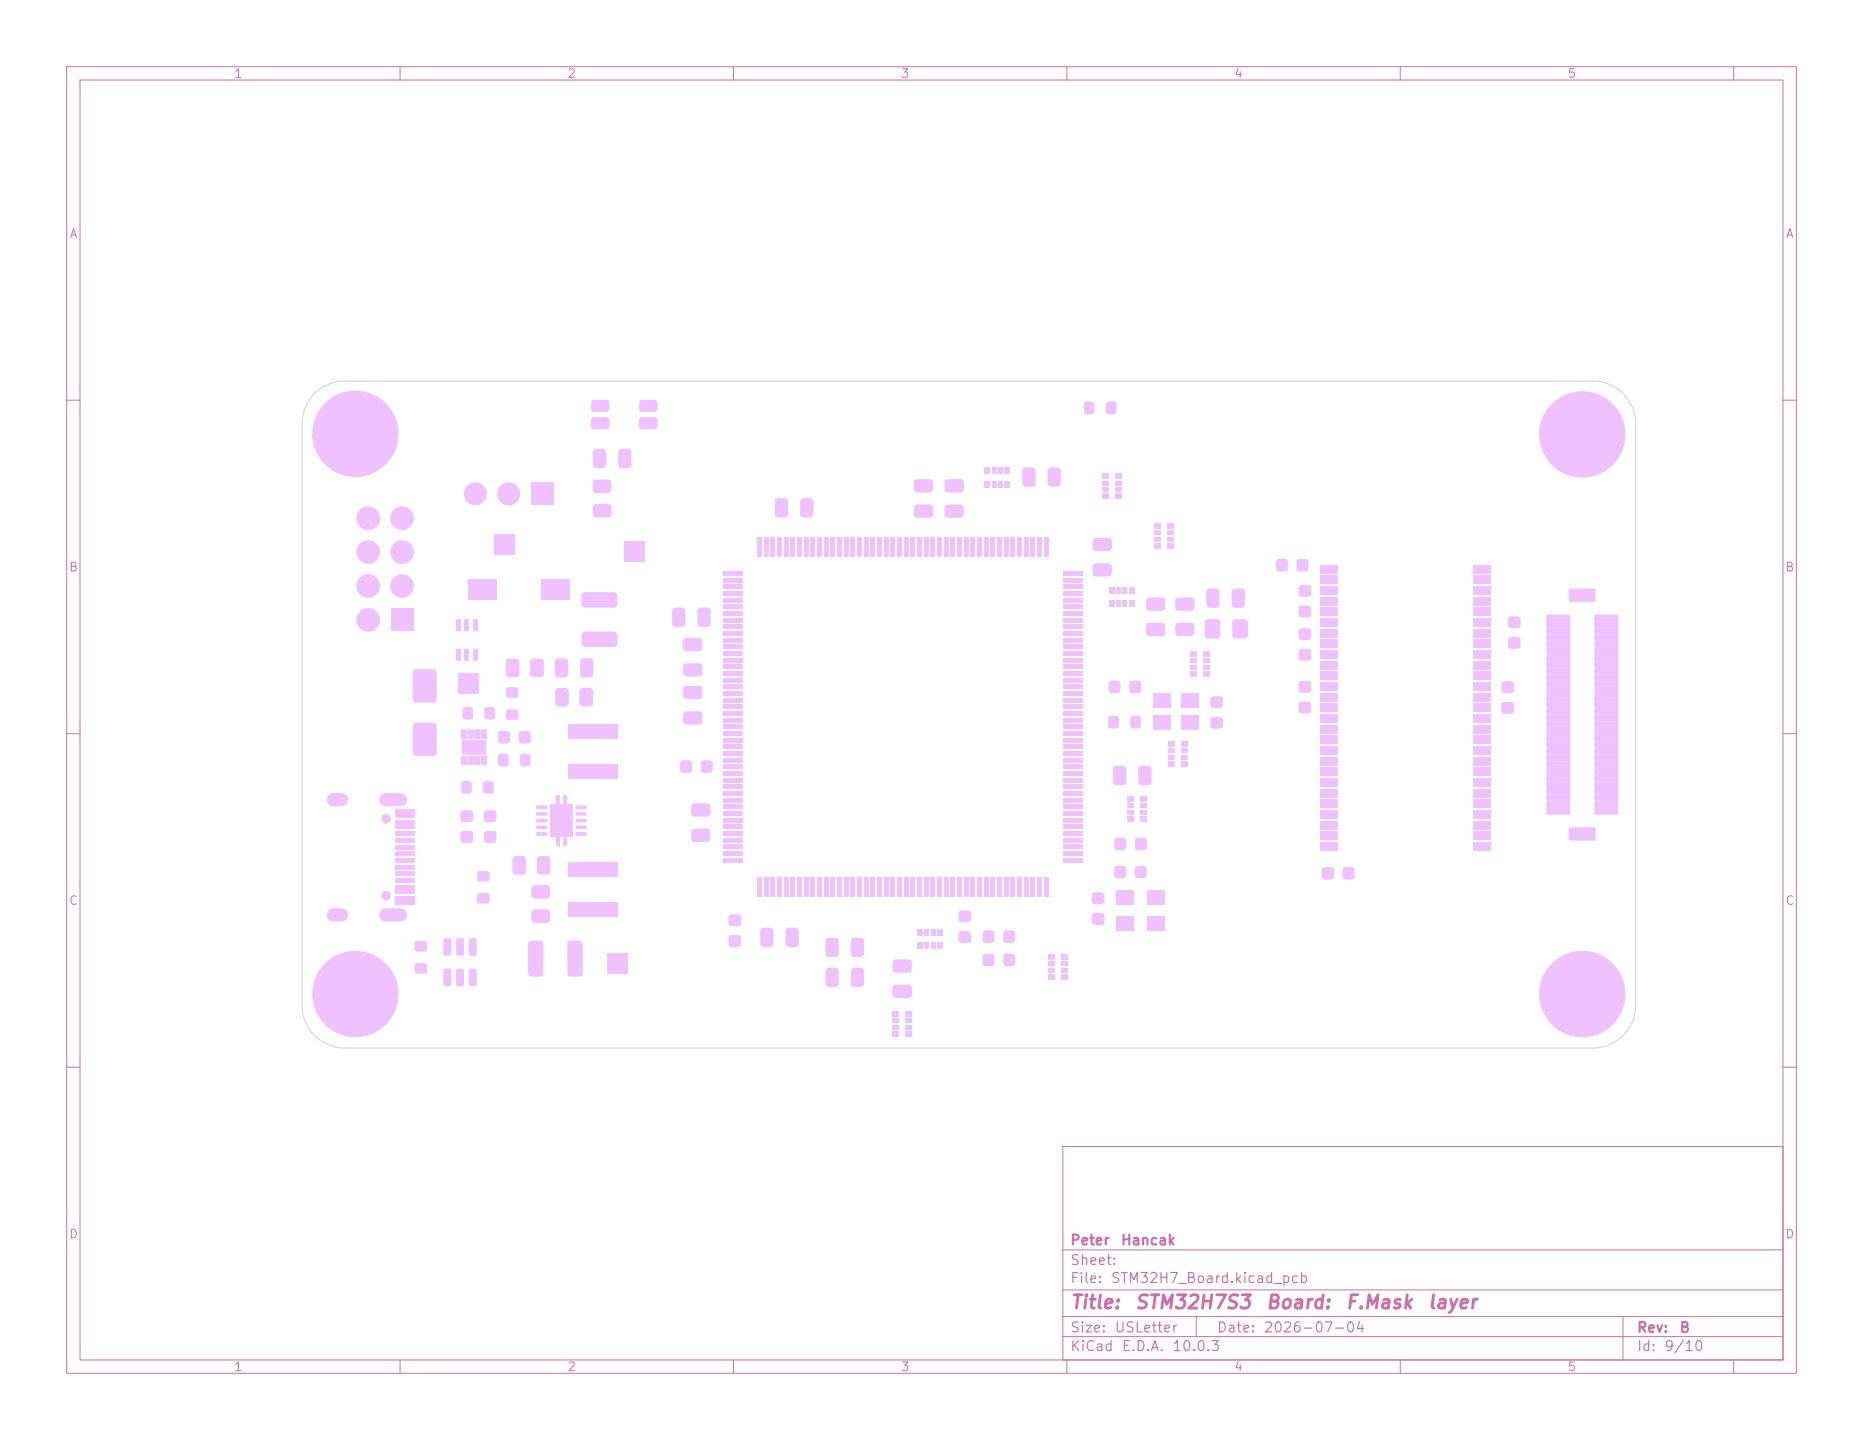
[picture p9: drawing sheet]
<svg xmlns="http://www.w3.org/2000/svg" width="279mm" height="216mm" viewBox="0 0 279 216" stroke-linecap="round" stroke-linejoin="round" font-family="sans-serif">
<defs><g id="words">
<g font-size="2" fill="#c872ab">
<text x="160.4" y="196.7">Title:</text>
<text x="170.1" y="196.7">STM32H7S3</text>
<text x="189.7" y="196.7">Board:</text>
<text x="201.7" y="196.7">F.Mask</text>
<text x="214" y="196.7">layer</text>
</g>
<g font-size="1.5" fill="#c872ab">
<text x="160.4" y="190">Sheet:</text>
<text x="160.4" y="187">Peter</text>
<text x="168" y="187">Hancak</text>
<text x="160.4" y="192.7">File:</text>
<text x="166.5" y="192.7">STM32H7_Board.kicad_pcb</text>
<text x="160.4" y="202.9">KiCad</text>
<text x="160.4" y="200.1">Size:</text>
<text x="167" y="200.1">USLetter</text>
<text x="168.1" y="202.9">E.D.A.</text>
<text x="175.7" y="202.9">10.0.3</text>
<text x="182.4" y="200.1">Date:</text>
<text x="189.4" y="200.1">2026-07-04</text>
<text x="245.4" y="200.1">Rev:</text>
<text x="245.4" y="202.9">Id:</text>
<text x="249.5" y="202.9">9/10</text>
<text x="251.8" y="200.1">B</text>
</g>
<g font-size="1.3" fill="#c872ab">
<text x="35" y="12">1</text>
<text x="85" y="12">2</text>
<text x="135" y="12">3</text>
<text x="185" y="12">4</text>
<text x="235" y="12">5</text>
<text x="10.3" y="36">A</text>
<text x="267.7" y="36">A</text>
<text x="10.3" y="86">B</text>
<text x="267.7" y="86">B</text>
<text x="10.3" y="136">C</text>
<text x="267.7" y="136">C</text>
<text x="10.3" y="186">D</text>
<text x="267.7" y="186">D</text>
<text x="35" y="205.9">1</text>
<text x="85" y="205.9">2</text>
<text x="135" y="205.9">3</text>
<text x="185" y="205.9">4</text>
<text x="235" y="205.9">5</text>
</g>
</g></defs>
<g fill="none" stroke="#c872ab" stroke-width=".15">
<path d="M10 10h259.4v195.9h-259.4zM12 12h255.4v191.9h-255.4zM60 10v2M110 10v2M160 10v2M210 10v2M260 10v2M10 60h2M267.4 60h2M10 110h2M267.4 110h2M10 160h2"/>
<path d="M159.4 171.9h108v32h-108zM267.4 160h2M159.4 197.4h108M159.4 193.4h108M159.4 187.4h108M179.4 197.4v3M243.4 197.4v6.5M60 203.9v2M110 203.9v2M159.4 200.4h108M160 203.9v2M210 203.9v2"/>
<path d="M260 203.9v2"/>
</g>
<path d="M69.4 111h3.4v2l-3.4 .1z" fill="none" stroke="#efc1ff" stroke-width=".15"/>
<path d="M69.4 111h3.4v2l-3.4 .1z" fill="#efc1ff"/>
<path d="M69.2 109.5h.8l-.1 1.2h-.7z" fill="none" stroke="#efc1ff" stroke-width=".15"/>
<path d="M69.2 109.5h.8l-.1 1.2h-.7z" fill="#efc1ff"/>
<path d="M69.2 113.4h.8l-.1 1.2h-.7z" fill="none" stroke="#efc1ff" stroke-width=".15"/>
<path d="M69.2 113.4h.8l-.1 1.2h-.7z" fill="#efc1ff"/>
<path d="M70.2 109.5h.8l-.1 1.2h-.7z" fill="none" stroke="#efc1ff" stroke-width=".15"/>
<path d="M70.2 109.5h.8l-.1 1.2h-.7z" fill="#efc1ff"/>
<path d="M70.2 113.4h.8l-.1 1.2h-.7z" fill="none" stroke="#efc1ff" stroke-width=".15"/>
<path d="M70.2 113.4h.8l-.1 1.2h-.7z" fill="#efc1ff"/>
<path d="M71.2 109.5h.8l-.1 1.2h-.7z" fill="none" stroke="#efc1ff" stroke-width=".15"/>
<path d="M71.2 109.5h.8l-.1 1.2h-.7z" fill="#efc1ff"/>
<path d="M71.2 113.4h.8l-.1 1.2h-.7z" fill="none" stroke="#efc1ff" stroke-width=".15"/>
<path d="M71.2 113.4h.8l-.1 1.2h-.7z" fill="#efc1ff"/>
<path d="M72.2 109.5h.8l-.1 1.2h-.7z" fill="none" stroke="#efc1ff" stroke-width=".15"/>
<path d="M72.2 109.5h.8l-.1 1.2h-.7z" fill="#efc1ff"/>
<path d="M72.2 113.4h.8l-.1 1.2h-.7z" fill="none" stroke="#efc1ff" stroke-width=".15"/>
<g fill="#efc1ff">
<path d="M72.2 113.4h.8l-.1 1.2h-.7z"/>
<path d="M102.6 103l.3-.2h1.9a.5 .5 0 0 1 .6 .5v1a.5 .5 0 0 1-.6 .5h-1.9a.5 .5 0 0 1-.5-.5v-1z"/>
<path d="M102.6 106.8l.3-.2h1.9a.5 .5 0 0 1 .6 .5v1a.5 .5 0 0 1-.6 .5h-1.9a.5 .5 0 0 1-.5-.5v-1z"/>
<path d="M150.7 70.1h.8v1h-.8z"/>
<path d="M149.8 70.1h.6v1h-.6z"/>
<path d="M148.8 70.1h.6v1h-.6z"/>
<path d="M147.7 70.1h.8v1h-.8z"/>
<path d="M147.7 72.1h.8v1h-.8z"/>
<path d="M148.8 72.1h.6v1h-.6z"/>
<path d="M149.8 72.1h.6v1h-.6z"/>
<path d="M150.7 72.1h.8v1h-.8z"/>
<path d="M87 103.3l.4-.2h1.1a.5 .5 0 0 1 .4 .5v1.8a.5 .5 0 0 1-.4 .5h-1.1a.5 .5 0 0 1-.5-.5v-1.8z"/>
<path d="M83.4 103.3l.3-.2h1.1a.5 .5 0 0 1 .5 .5v1.8a.5 .5 0 0 1-.5 .5h-1.1a.5 .5 0 0 1-.5-.5v-1.8z"/>
<path d="M153.4 70.2l.4-.1h1a.5 .5 0 0 1 .5 .5v1.9a.5 .5 0 0 1-.5 .5h-1a.5 .5 0 0 1-.5-.5v-1.9z"/>
<path d="M157.2 70.2l.4-.1h1a.5 .5 0 0 1 .5 .5v1.9a.5 .5 0 0 1-.5 .5h-1a.5 .5 0 0 1-.5-.5v-1.9z"/>
<path d="M68.8 101h3v3h-3z"/>
<path d="M169.3 88h.8v1h-.8z"/>
<path d="M168.4 88h.6v1h-.6z"/>
<path d="M167.4 88h.6v1h-.6z"/>
<path d="M166.3 88h.8v1h-.8z"/>
<path d="M166.3 90h.8v1h-.8z"/>
<path d="M167.4 90h.6v1h-.6z"/>
<path d="M168.4 90h.6v1h-.6z"/>
<path d="M169.3 90h.8v1h-.8z"/>
<path d="M123.9 140.7l.4-.1h1a.5 .5 0 0 1 .5 .5v1.9a.5 .5 0 0 1-.5 .5h-1a.5 .5 0 0 1-.5-.5v-1.9z"/>
<path d="M127.7 140.7l.4-.1h1a.5 .5 0 0 1 .5 .5v1.9a.5 .5 0 0 1-.5 .5h-1a.5 .5 0 0 1-.5-.5v-1.9z"/>
<path d="M117.9 139.2l.4-.1h1a.5 .5 0 0 1 .5 .5v1.9a.5 .5 0 0 1-.5 .5h-1a.5 .5 0 0 1-.5-.5v-1.9z"/>
<path d="M114.1 139.2l.4-.1h1a.5 .5 0 0 1 .5 .5v1.9a.5 .5 0 0 1-.5 .5h-1a.5 .5 0 0 1-.5-.5v-1.9z"/>
<path d="M58.6 91.2h3.4v3.4h-3.4z"/>
</g>
<g fill="#efc1ff" stroke="#efc1ff" stroke-width=".15">
<circle cx="55.2" cy="92.9" r="1.7"/>
<circle cx="60.3" cy="87.9" r="1.7"/>
<circle cx="55.2" cy="87.9" r="1.7"/>
<circle cx="60.3" cy="82.8" r="1.7"/>
<circle cx="55.2" cy="82.8" r="1.7"/>
<circle cx="60.3" cy="77.7" r="1.7"/>
<circle cx="55.2" cy="77.7" r="1.7"/>
</g>
<g fill="#efc1ff">
<path d="M169.6 107.4l.3-.1h.8a.4 .4 0 0 1 .4 .4v1.1a.4 .4 0 0 1-.4 .4h-.8a.4 .4 0 0 1-.4-.4v-1.1z"/>
<path d="M166.3 107.4l.3-.1h.8a.4 .4 0 0 1 .4 .4v1.1a.4 .4 0 0 1-.4 .4h-.8a.4 .4 0 0 1-.4-.4v-1.1z"/>
<path d="M62 100.5l.4-.2h2.6a.5 .5 0 0 1 .5 .5v4a.5 .5 0 0 1-.5 .5h-2.6a.5 .5 0 0 1-.5-.5v-4z"/>
<path d="M62 108.5l.4-.2h2.6a.5 .5 0 0 1 .5 .5v4a.5 .5 0 0 1-.5 .5h-2.6a.5 .5 0 0 1-.5-.5v-4z"/>
<path d="M198.4 130.1l.3-.1h.9a.45 .45 0 0 1 .4 .4v1a.45 .45 0 0 1-.4 .5h-.9a.45 .45 0 0 1-.5-.5v-1z"/>
<path d="M201.5 130.1l.3-.1h.9a.45 .45 0 0 1 .4 .4v1a.45 .45 0 0 1-.4 .5h-.9a.45 .45 0 0 1-.4-.5v-1z"/>
<path d="M91 142.9h3v3h-3z"/>
</g>
<circle cx="53.3" cy="65" r="6.4" fill="#efc1ff" stroke="#efc1ff" stroke-width=".15"/>
<g fill="#efc1ff">
<path d="M159.4 128.7h3v.6h-3z"/>
<path d="M159.4 127.7h3v.6h-3z"/>
<path d="M159.4 126.7h3v.6h-3z"/>
<path d="M159.4 125.7h3v.6h-3z"/>
<path d="M159.4 124.7h3v.6h-3z"/>
<path d="M159.4 123.7h3v.6h-3z"/>
<path d="M159.4 122.7h3v.6h-3z"/>
<path d="M159.4 121.7h3v.6h-3z"/>
<path d="M159.4 120.7h3v.6h-3z"/>
<path d="M159.4 119.7h3v.6h-3z"/>
<path d="M159.4 118.7h3v.6h-3z"/>
<path d="M159.4 117.7h3v.6h-3z"/>
<path d="M159.4 116.7h3v.6h-3z"/>
<path d="M159.4 115.7h3v.6h-3z"/>
<path d="M159.4 114.7h3v.6h-3z"/>
<path d="M159.4 113.7h3v.6h-3z"/>
<path d="M159.4 112.7h3v.6h-3z"/>
<path d="M159.4 111.7h3v.6h-3z"/>
<path d="M159.4 110.7h3v.6h-3z"/>
<path d="M159.4 109.7h3v.6h-3z"/>
<path d="M159.4 108.7h3v.6h-3z"/>
<path d="M159.4 107.7h3v.6h-3z"/>
<path d="M159.4 106.7h3v.6h-3z"/>
<path d="M159.4 105.7h3v.6h-3z"/>
<path d="M159.4 104.7h3v.6h-3z"/>
<path d="M159.4 103.7h3v.6h-3z"/>
<path d="M159.4 102.7h3v.6h-3z"/>
<path d="M159.4 101.7h3v.6h-3z"/>
<path d="M159.4 100.7h3v.6h-3z"/>
<path d="M159.4 99.7h3v.6h-3z"/>
<path d="M159.4 98.7h3v.6h-3z"/>
<path d="M159.4 97.7h3v.6h-3z"/>
<path d="M159.4 96.7h3v.6h-3z"/>
<path d="M159.4 95.7h3v.6h-3z"/>
<path d="M159.4 94.7h3v.6h-3z"/>
<path d="M159.4 93.7h3v.6h-3z"/>
<path d="M159.4 92.7h3v.6h-3z"/>
<path d="M159.4 91.7h3v.6h-3z"/>
<path d="M159.4 90.7h3v.6h-3z"/>
<path d="M159.4 89.7h3v.6h-3z"/>
<path d="M159.4 88.7h3v.6h-3z"/>
<path d="M159.4 87.7h3v.6h-3z"/>
<path d="M159.4 86.7h3v.6h-3z"/>
<path d="M159.4 85.7h3v.6h-3z"/>
<path d="M156.6 80.5h.6v3h-.6z"/>
<path d="M155.6 80.5h.6v3h-.6z"/>
<path d="M154.6 80.5h.6v3h-.6z"/>
<path d="M153.6 80.5h.6v3h-.6z"/>
<path d="M152.6 80.5h.6v3h-.6z"/>
<path d="M151.6 80.5h.6v3h-.6z"/>
<path d="M150.6 80.5h.6v3h-.6z"/>
<path d="M149.6 80.5h.6v3h-.6z"/>
<path d="M148.6 80.5h.6v3h-.6z"/>
<path d="M147.6 80.5h.6v3h-.6z"/>
<path d="M146.6 80.5h.6v3h-.6z"/>
<path d="M145.6 80.5h.6v3h-.6z"/>
<path d="M144.6 80.5h.6v3h-.6z"/>
<path d="M143.6 80.5h.6v3h-.6z"/>
<path d="M142.6 80.5h.6v3h-.6z"/>
<path d="M141.6 80.5h.6v3h-.6z"/>
<path d="M140.6 80.5h.6v3h-.6z"/>
<path d="M139.6 80.5h.6v3h-.6z"/>
<path d="M138.6 80.5h.6v3h-.6z"/>
<path d="M137.6 80.5h.6v3h-.6z"/>
<path d="M136.6 80.5h.6v3h-.6z"/>
<path d="M135.6 80.5h.6v3h-.6z"/>
<path d="M134.6 80.5h.6v3h-.6z"/>
<path d="M133.6 80.5h.6v3h-.6z"/>
<path d="M132.6 80.5h.6v3h-.6z"/>
<path d="M131.6 80.5h.6v3h-.6z"/>
<path d="M130.6 80.5h.6v3h-.6z"/>
<path d="M129.6 80.5h.6v3h-.6z"/>
<path d="M128.6 80.5h.6v3h-.6z"/>
<path d="M127.6 80.5h.6v3h-.6z"/>
<path d="M126.6 80.5h.6v3h-.6z"/>
<path d="M125.6 80.5h.6v3h-.6z"/>
<path d="M124.6 80.5h.6v3h-.6z"/>
<path d="M123.6 80.5h.6v3h-.6z"/>
<path d="M122.6 80.5h.6v3h-.6z"/>
<path d="M121.6 80.5h.6v3h-.6z"/>
<path d="M120.6 80.5h.6v3h-.6z"/>
<path d="M119.6 80.5h.6v3h-.6z"/>
<path d="M118.6 80.5h.6v3h-.6z"/>
<path d="M117.6 80.5h.6v3h-.6z"/>
<path d="M116.6 80.5h.6v3h-.6z"/>
<path d="M115.6 80.5h.6v3h-.6z"/>
<path d="M114.6 80.5h.6v3h-.6z"/>
<path d="M113.6 80.5h.6v3h-.6z"/>
<path d="M108.4 85.7h3v.6h-3z"/>
<path d="M108.4 86.7h3v.6h-3z"/>
<path d="M108.4 87.7h3v.6h-3z"/>
<path d="M108.4 88.7h3v.6h-3z"/>
<path d="M108.4 89.7h3v.6h-3z"/>
<path d="M108.4 90.7h3v.6h-3z"/>
<path d="M108.4 91.7h3v.6h-3z"/>
<path d="M108.4 92.7h3v.6h-3z"/>
<path d="M108.4 93.7h3v.6h-3z"/>
<path d="M108.4 94.7h3v.6h-3z"/>
<path d="M108.4 95.7h3v.6h-3z"/>
<path d="M108.4 96.7h3v.6h-3z"/>
<path d="M108.4 97.7h3v.6h-3z"/>
<path d="M108.4 98.7h3v.6h-3z"/>
<path d="M108.4 99.7h3v.6h-3z"/>
<path d="M108.4 100.7h3v.6h-3z"/>
<path d="M108.4 101.7h3v.6h-3z"/>
<path d="M108.4 102.7h3v.6h-3z"/>
<path d="M108.4 103.7h3v.6h-3z"/>
<path d="M108.4 104.7h3v.6h-3z"/>
<path d="M108.4 105.7h3v.6h-3z"/>
<path d="M108.4 106.7h3v.6h-3z"/>
<path d="M108.4 107.7h3v.6h-3z"/>
<path d="M108.4 108.7h3v.6h-3z"/>
<path d="M108.4 109.7h3v.6h-3z"/>
<path d="M108.4 110.7h3v.6h-3z"/>
<path d="M108.4 111.7h3v.6h-3z"/>
<path d="M108.4 112.7h3v.6h-3z"/>
<path d="M108.4 113.7h3v.6h-3z"/>
<path d="M108.4 114.7h3v.6h-3z"/>
<path d="M108.4 115.7h3v.6h-3z"/>
<path d="M108.4 116.7h3v.6h-3z"/>
<path d="M108.4 117.7h3v.6h-3z"/>
<path d="M108.4 118.7h3v.6h-3z"/>
<path d="M108.4 119.7h3v.6h-3z"/>
<path d="M108.4 120.7h3v.6h-3z"/>
<path d="M108.4 121.7h3v.6h-3z"/>
<path d="M108.4 122.7h3v.6h-3z"/>
<path d="M108.4 123.7h3v.6h-3z"/>
<path d="M108.4 124.7h3v.6h-3z"/>
<path d="M108.4 125.7h3v.6h-3z"/>
<path d="M108.4 126.7h3v.6h-3z"/>
<path d="M108.4 127.7h3v.6h-3z"/>
<path d="M108.4 128.7h3v.6h-3z"/>
<path d="M113.6 131.5h.6v2.9h-.6z"/>
<path d="M114.6 131.5h.6v2.9h-.6z"/>
<path d="M115.6 131.5h.6v2.9h-.6z"/>
<path d="M116.6 131.5h.6v2.9h-.6z"/>
<path d="M117.6 131.5h.6v2.9h-.6z"/>
<path d="M118.6 131.5h.6v2.9h-.6z"/>
<path d="M119.6 131.5h.6v2.9h-.6z"/>
<path d="M120.6 131.5h.6v2.9h-.6z"/>
<path d="M121.6 131.5h.6v2.9h-.6z"/>
<path d="M122.6 131.5h.6v2.9h-.6z"/>
<path d="M123.6 131.5h.6v2.9h-.6z"/>
<path d="M124.6 131.5h.6v2.9h-.6z"/>
<path d="M125.6 131.5h.6v2.9h-.6z"/>
<path d="M126.6 131.5h.6v2.9h-.6z"/>
<path d="M127.6 131.5h.6v2.9h-.6z"/>
<path d="M128.6 131.5h.6v2.9h-.6z"/>
<path d="M129.6 131.5h.6v2.9h-.6z"/>
<path d="M130.6 131.5h.6v2.9h-.6z"/>
<path d="M131.6 131.5h.6v2.9h-.6z"/>
<path d="M132.6 131.5h.6v2.9h-.6z"/>
<path d="M133.6 131.5h.6v2.9h-.6z"/>
<path d="M134.6 131.5h.6v2.9h-.6z"/>
<path d="M135.6 131.5h.6v2.9h-.6z"/>
<path d="M136.6 131.5h.6v2.9h-.6z"/>
<path d="M137.6 131.5h.6v2.9h-.6z"/>
<path d="M138.6 131.5h.6v2.9h-.6z"/>
<path d="M139.6 131.5h.6v2.9h-.6z"/>
<path d="M140.6 131.5h.6v2.9h-.6z"/>
<path d="M141.6 131.5h.6v2.9h-.6z"/>
<path d="M142.6 131.5h.6v2.9h-.6z"/>
<path d="M143.6 131.5h.6v2.9h-.6z"/>
<path d="M144.6 131.5h.6v2.9h-.6z"/>
<path d="M145.6 131.5h.6v2.9h-.6z"/>
<path d="M146.6 131.5h.6v2.9h-.6z"/>
<path d="M147.6 131.5h.6v2.9h-.6z"/>
<path d="M148.6 131.5h.6v2.9h-.6z"/>
<path d="M149.6 131.5h.6v2.9h-.6z"/>
<path d="M150.6 131.5h.6v2.9h-.6z"/>
<path d="M151.6 131.5h.6v2.9h-.6z"/>
<path d="M152.6 131.5h.6v2.9h-.6z"/>
<path d="M153.6 131.5h.6v2.9h-.6z"/>
<path d="M154.6 131.5h.6v2.9h-.6z"/>
<path d="M155.6 131.5h.6v2.9h-.6z"/>
<path d="M156.6 131.5h.6v2.9h-.6z"/>
<path d="M96 60.1l.3-.1h1.9a.45 .45 0 0 1 .4 .4v.9a.45 .45 0 0 1-.4 .5h-1.9a.45 .45 0 0 1-.5-.5v-.9z"/>
<path d="M88.8 60.1l.3-.1h1.9a.45 .45 0 0 1 .4 .4v.9a.45 .45 0 0 1-.4 .5h-1.9a.45 .45 0 0 1-.5-.5v-.9z"/>
<path d="M96 62.7l.3-.1h1.9a.45 .45 0 0 1 .4 .4v.9a.45 .45 0 0 1-.4 .5h-1.9a.45 .45 0 0 1-.5-.5v-.9z"/>
<path d="M88.8 62.7l.3-.1h1.9a.45 .45 0 0 1 .4 .4v.9a.45 .45 0 0 1-.4 .5h-1.9a.45 .45 0 0 1-.5-.5v-.9z"/>
<path d="M225.3 102.3l.3-.2h1a.45 .45 0 0 1 .5 .5v.9a.45 .45 0 0 1-.5 .4h-1a.45 .45 0 0 1-.4-.4v-.9z"/>
<path d="M225.3 105.4l.3-.2h1a.45 .45 0 0 1 .5 .5v.9a.45 .45 0 0 1-.5 .4h-1a.45 .45 0 0 1-.4-.4v-.9z"/>
<path d="M74.2 80.1h2.9v3h-2.9z"/>
<path d="M226.3 92.5l.3-.1h1a.45 .45 0 0 1 .4 .4v.9a.45 .45 0 0 1-.4 .5h-1a.45 .45 0 0 1-.5-.5v-.9z"/>
<path d="M226.3 95.6l.3-.1h1a.45 .45 0 0 1 .4 .4v.9a.45 .45 0 0 1-.4 .5h-1a.45 .45 0 0 1-.5-.5v-.9z"/>
<path d="M194.9 87.8l.3-.1h1a.45 .45 0 0 1 .4 .4v.9a.45 .45 0 0 1-.4 .5h-1a.45 .45 0 0 1-.5-.5v-.9z"/>
<path d="M194.9 90.9l.3-.1h1a.45 .45 0 0 1 .4 .4v.9a.45 .45 0 0 1-.4 .5h-1a.45 .45 0 0 1-.5-.5v-.9z"/>
<path d="M71.7 130.7l.2-.1h1.1a.4 .4 0 0 1 .4 .4v.8a.4 .4 0 0 1-.4 .4h-1.1a.4 .4 0 0 1-.4-.4v-.8z"/>
<path d="M71.7 134l.2-.1h1.1a.4 .4 0 0 1 .4 .4v.8a.4 .4 0 0 1-.4 .4h-1.1a.4 .4 0 0 1-.4-.4v-.8z"/>
<path d="M147.5 139.6l.3-.1h.9a.45 .45 0 0 1 .4 .4v1a.45 .45 0 0 1-.4 .5h-.9a.45 .45 0 0 1-.4-.5v-1z"/>
<path d="M150.6 139.6l.3-.1h.9a.45 .45 0 0 1 .4 .4v1a.45 .45 0 0 1-.4 .5h-.9a.45 .45 0 0 1-.4-.5v-1z"/>
<path d="M184.9 93l.4-.2h1.3a.5 .5 0 0 1 .5 .5v1.9a.5 .5 0 0 1-.5 .5h-1.3a.5 .5 0 0 1-.5-.5v-1.9z"/>
<path d="M180.8 93l.3-.2h1.4a.5 .5 0 0 1 .5 .5v1.9a.5 .5 0 0 1-.5 .5h-1.4a.5 .5 0 0 1-.5-.5v-1.9z"/>
<path d="M103.8 120.6l.3-.2h1.9a.5 .5 0 0 1 .6 .5v1a.5 .5 0 0 1-.6 .5h-1.9a.5 .5 0 0 1-.5-.5v-1z"/>
<path d="M103.8 124.4l.3-.2h1.9a.5 .5 0 0 1 .6 .5v1a.5 .5 0 0 1-.6 .5h-1.9a.5 .5 0 0 1-.5-.5v-1z"/>
<path d="M176.4 93.5l.4-.1h1.9a.5 .5 0 0 1 .4 .5v1a.5 .5 0 0 1-.4 .5h-1.9a.5 .5 0 0 1-.5-.5v-1z"/>
<path d="M176.4 89.7l.4-.1h1.9a.5 .5 0 0 1 .4 .5v1a.5 .5 0 0 1-.4 .5h-1.9a.5 .5 0 0 1-.5-.5v-1z"/>
<path d="M69.5 106.1l.3-.1h.7a.4 .4 0 0 1 .4 .4v1.1a.4 .4 0 0 1-.4 .4h-.7a.4 .4 0 0 1-.4-.4v-1.1z"/>
<path d="M72.8 106.1l.2-.1h.8a.4 .4 0 0 1 .4 .4v1.1a.4 .4 0 0 1-.4 .4h-.8a.4 .4 0 0 1-.4-.4v-1.1z"/>
<path d="M104.7 91.2l.4-.1h1a.5 .5 0 0 1 .5 .5v1.9a.5 .5 0 0 1-.5 .5h-1a.5 .5 0 0 1-.5-.5v-1.9z"/>
<path d="M100.9 91.2l.4-.1h1a.5 .5 0 0 1 .5 .5v1.9a.5 .5 0 0 1-.5 .5h-1a.5 .5 0 0 1-.5-.5v-1.9z"/>
<path d="M198 84.7h2.6v1.2h-2.6z"/>
<path d="M198 86.3h2.6v1.2h-2.6z"/>
<path d="M198 87.9h2.6v1.2h-2.6z"/>
<path d="M198 89.5h2.6v1.2h-2.6z"/>
<path d="M198 91.1h2.6v1.2h-2.6z"/>
<path d="M198 92.7h2.6v1.2h-2.6z"/>
<path d="M198 94.3h2.6v1.2h-2.6z"/>
<path d="M198 95.9h2.6v1.2h-2.6z"/>
<path d="M198 97.5h2.6v1.2h-2.6z"/>
<path d="M198 99.1h2.6v1.2h-2.6z"/>
<path d="M198 100.7h2.6v1.2h-2.6z"/>
<path d="M198 102.3h2.6v1.2h-2.6z"/>
<path d="M198 103.9h2.6v1.2h-2.6z"/>
<path d="M198 105.5h2.6v1.2h-2.6z"/>
<path d="M198 107.1h2.6v1.2h-2.6z"/>
<path d="M198 108.7h2.6v1.2h-2.6z"/>
<path d="M198 110.3h2.6v1.2h-2.6z"/>
<path d="M198 111.9h2.6v1.2h-2.6z"/>
<path d="M198 113.5h2.6v1.2h-2.6z"/>
<path d="M198 115.1h2.6v1.2h-2.6z"/>
<path d="M198 116.7h2.6v1.2h-2.6z"/>
<path d="M198 118.3h2.6v1.2h-2.6z"/>
<path d="M198 119.9h2.6v1.2h-2.6z"/>
<path d="M198 121.5h2.6v1.2h-2.6z"/>
<path d="M198 123.1h2.6v1.2h-2.6z"/>
<path d="M198 124.7h2.6v1.2h-2.6z"/>
<path d="M198 126.3h2.6v1.2h-2.6z"/>
<path d="M220.9 126.3h2.6v1.2h-2.6z"/>
<path d="M220.9 124.7h2.6v1.2h-2.6z"/>
<path d="M220.9 123.1h2.6v1.2h-2.6z"/>
<path d="M220.9 121.5h2.6v1.2h-2.6z"/>
<path d="M220.9 119.9h2.6v1.2h-2.6z"/>
<path d="M220.9 118.3h2.6v1.2h-2.6z"/>
<path d="M220.9 116.7h2.6v1.2h-2.6z"/>
<path d="M220.9 115.1h2.6v1.2h-2.6z"/>
<path d="M220.9 113.5h2.6v1.2h-2.6z"/>
<path d="M220.9 111.9h2.6v1.2h-2.6z"/>
<path d="M220.9 110.3h2.6v1.2h-2.6z"/>
<path d="M220.9 108.7h2.6v1.2h-2.6z"/>
<path d="M220.9 107.1h2.6v1.2h-2.6z"/>
<path d="M220.9 105.5h2.6v1.2h-2.6z"/>
<path d="M220.9 103.9h2.6v1.2h-2.6z"/>
<path d="M220.9 102.3h2.6v1.2h-2.6z"/>
<path d="M220.9 100.7h2.6v1.2h-2.6z"/>
<path d="M220.9 99.1h2.6v1.2h-2.6z"/>
<path d="M220.9 97.5h2.6v1.2h-2.6z"/>
<path d="M220.9 95.9h2.6v1.2h-2.6z"/>
<path d="M220.9 94.3h2.6v1.2h-2.6z"/>
<path d="M220.9 92.7h2.6v1.2h-2.6z"/>
<path d="M220.9 91.1h2.6v1.2h-2.6z"/>
<path d="M220.9 89.5h2.6v1.2h-2.6z"/>
<path d="M220.9 87.9h2.6v1.2h-2.6z"/>
<path d="M220.9 86.3h2.6v1.2h-2.6z"/>
<path d="M220.9 84.7h2.6v1.2h-2.6z"/>
<path d="M150.6 143.1l.3-.1h.9a.45 .45 0 0 1 .4 .4v1a.45 .45 0 0 1-.4 .5h-.9a.45 .45 0 0 1-.4-.5v-1z"/>
<path d="M147.5 143.1l.3-.1h.9a.45 .45 0 0 1 .4 .4v1a.45 .45 0 0 1-.4 .5h-.9a.45 .45 0 0 1-.4-.5v-1z"/>
<path d="M79.8 136.5l.4-.2h1.8a.5 .5 0 0 1 .5 .5v1.1a.5 .5 0 0 1-.5 .5h-1.8a.5 .5 0 0 1-.5-.5v-1.1z"/>
<path d="M79.8 132.8l.4-.1h1.8a.5 .5 0 0 1 .5 .5v1a.5 .5 0 0 1-.5 .5h-1.8a.5 .5 0 0 1-.5-.5v-1z"/>
<path d="M177.2 114.1h1v.8h-1z"/>
<path d="M177.2 113.2h1v.6h-1z"/>
<path d="M177.2 112.2h1v.6h-1z"/>
<path d="M177.2 111.1h1v.8h-1z"/>
<path d="M175.2 111.1h1v.8h-1z"/>
<path d="M175.2 112.2h1v.6h-1z"/>
<path d="M175.2 113.2h1v.6h-1z"/>
<path d="M175.2 114.1h1v.8h-1z"/>
<path d="M69.3 117.2l.3-.1h.7a.4 .4 0 0 1 .4 .4v1.1a.4 .4 0 0 1-.4 .4h-.7a.4 .4 0 0 1-.4-.4v-1.1z"/>
<path d="M72.6 117.2l.2-.1h.8a.4 .4 0 0 1 .4 .4v1.1a.4 .4 0 0 1-.4 .4h-.8a.4 .4 0 0 1-.4-.4v-1.1z"/>
<path d="M194.9 105.3l.3-.1h1a.45 .45 0 0 1 .4 .4v.9a.45 .45 0 0 1-.4 .5h-1a.45 .45 0 0 1-.5-.5v-.9z"/>
<path d="M194.9 102.2l.3-.1h1a.45 .45 0 0 1 .4 .4v.9a.45 .45 0 0 1-.4 .5h-1a.45 .45 0 0 1-.5-.5v-.9z"/>
<path d="M166.4 102.2l.3-.2h.9a.45 .45 0 0 1 .4 .5v1a.45 .45 0 0 1-.4 .4h-.9a.45 .45 0 0 1-.4-.4v-1z"/>
<path d="M169.5 102.2l.3-.2h.9a.45 .45 0 0 1 .4 .5v1a.45 .45 0 0 1-.4 .4h-.9a.45 .45 0 0 1-.5-.4v-1z"/>
<path d="M89 72l.4-.1h1.8a.5 .5 0 0 1 .5 .5v1a.5 .5 0 0 1-.5 .5h-1.8a.5 .5 0 0 1-.5-.5v-1z"/>
<path d="M89 75.7l.4-.2h1.8a.5 .5 0 0 1 .5 .5v1.1a.5 .5 0 0 1-.5 .5h-1.8a.5 .5 0 0 1-.5-.5v-1.1z"/>
<path d="M109.4 137.2l.3-.1h1a.45 .45 0 0 1 .5 .4v.9a.45 .45 0 0 1-.5 .5h-1a.45 .45 0 0 1-.4-.5v-.9z"/>
<path d="M109.4 140.3l.3-.1h1a.45 .45 0 0 1 .5 .4v.9a.45 .45 0 0 1-.5 .5h-1a.45 .45 0 0 1-.4-.5v-.9z"/>
<path d="M167 115l.4-.2h1a.5 .5 0 0 1 .5 .5v1.9a.5 .5 0 0 1-.5 .5h-1a.5 .5 0 0 1-.5-.5v-1.9z"/>
<path d="M170.8 115l.4-.2h1a.5 .5 0 0 1 .5 .5v1.9a.5 .5 0 0 1-.5 .5h-1a.5 .5 0 0 1-.5-.5v-1.9z"/>
<path d="M70.9 92.8h.8v1.7h-.8z"/>
<path d="M69.6 92.8h.8v1.7h-.8z"/>
<path d="M68.3 92.8h.8v1.7h-.8z"/>
<path d="M68.3 97.4h.8v1.7h-.8z"/>
<path d="M69.6 97.4h.8v1.7h-.8z"/>
<path d="M70.9 97.4h.8v1.7h-.8z"/>
<path d="M194.6 83.9l.3-.1h.9a.45 .45 0 0 1 .5 .4v1a.45 .45 0 0 1-.5 .5h-.9a.45 .45 0 0 1-.5-.5v-1z"/>
<path d="M191.5 83.9l.3-.1h.9a.45 .45 0 0 1 .4 .4v1a.45 .45 0 0 1-.4 .5h-.9a.45 .45 0 0 1-.4-.5v-1z"/>
<path d="M85.2 114.6h7.4v2.2h-7.4z"/>
<path d="M85.2 108.6h7.4v2.2h-7.4z"/>
<path d="M167.3 74h1v.8h-1z"/>
<path d="M167.3 73.1h1v.6h-1z"/>
<path d="M167.3 72.1h1v.6h-1z"/>
<path d="M167.3 71h1v.8h-1z"/>
<path d="M165.3 71h1v.8h-1z"/>
<path d="M165.3 72.1h1v.6h-1z"/>
<path d="M165.3 73.1h1v.6h-1z"/>
<path d="M165.3 74h1v.8h-1z"/>
<path d="M92.8 67.4l.4-.1h1a.5 .5 0 0 1 .5 .5v1.9a.5 .5 0 0 1-.5 .5h-1a.5 .5 0 0 1-.5-.5v-1.9z"/>
<path d="M89 67.4l.4-.1h1a.5 .5 0 0 1 .5 .5v1.9a.5 .5 0 0 1-.5 .5h-1a.5 .5 0 0 1-.5-.5v-1.9z"/>
<path d="M177.1 103.9h2.6v2.2h-2.6z"/>
<path d="M172.9 103.9h2.6v2.2h-2.6z"/>
<path d="M172.9 107.2h2.6v2.2h-2.6z"/>
<path d="M177.1 107.2h2.6v2.2h-2.6z"/>
<path d="M167.2 125.7l.4-.1h.8a.45 .45 0 0 1 .5 .4v1a.45 .45 0 0 1-.5 .5h-.8a.45 .45 0 0 1-.5-.5v-1z"/>
<path d="M170.3 125.7l.3-.1h.9a.45 .45 0 0 1 .5 .4v1a.45 .45 0 0 1-.5 .5h-.9a.45 .45 0 0 1-.4-.5v-1z"/>
<path d="M141.8 75.8l.3-.2h1.9a.5 .5 0 0 1 .5 .5v1a.5 .5 0 0 1-.5 .5h-1.9a.5 .5 0 0 1-.5-.5v-1z"/>
<path d="M141.8 72l.3-.2h1.9a.5 .5 0 0 1 .5 .5v1a.5 .5 0 0 1-.5 .5h-1.9a.5 .5 0 0 1-.5-.5v-1z"/>
<path d="M77.9 109.7l.3-.1h1a.45 .45 0 0 1 .4 .4v1a.45 .45 0 0 1-.4 .5h-1a.45 .45 0 0 1-.4-.5v-1z"/>
<path d="M74.8 109.7l.3-.1h.9a.45 .45 0 0 1 .5 .4v1a.45 .45 0 0 1-.5 .5h-.9a.45 .45 0 0 1-.4-.5v-1z"/>
<path d="M180.5 100.6h1v.8h-1z"/>
<path d="M180.5 99.7h1v.6h-1z"/>
<path d="M180.5 98.7h1v.6h-1z"/>
<path d="M180.5 97.6h1v.8h-1z"/>
<path d="M178.5 97.6h1v.8h-1z"/>
<path d="M178.5 98.7h1v.6h-1z"/>
<path d="M178.5 99.7h1v.6h-1z"/>
<path d="M178.5 100.6h1v.8h-1z"/>
</g>
<circle cx="237.3" cy="149" r="6.4" fill="#efc1ff" stroke="#efc1ff" stroke-width=".15"/>
<g fill="#efc1ff">
<path d="M170.3 129.9l.3-.1h.9a.45 .45 0 0 1 .5 .4v1a.45 .45 0 0 1-.5 .5h-.9a.45 .45 0 0 1-.4-.5v-1z"/>
<path d="M167.2 129.9l.4-.1h.8a.45 .45 0 0 1 .5 .4v1a.45 .45 0 0 1-.5 .5h-.8a.45 .45 0 0 1-.5-.5v-1z"/>
<path d="M70.1 86.9h4.3v3.1h-4.3z"/>
<path d="M81.1 86.9h4.3v3.1h-4.3z"/>
<path d="M102.6 95.8l.3-.2h1.9a.5 .5 0 0 1 .6 .5v1a.5 .5 0 0 1-.6 .5h-1.9a.5 .5 0 0 1-.5-.5v-1z"/>
<path d="M102.6 99.6l.3-.2h1.9a.5 .5 0 0 1 .6 .5v1a.5 .5 0 0 1-.6 .5h-1.9a.5 .5 0 0 1-.5-.5v-1z"/>
<path d="M127.7 145.2l.4-.1h1a.5 .5 0 0 1 .5 .5v1.9a.5 .5 0 0 1-.5 .5h-1a.5 .5 0 0 1-.5-.5v-1.9z"/>
<path d="M123.9 145.2l.4-.1h1a.5 .5 0 0 1 .5 .5v1.9a.5 .5 0 0 1-.5 .5h-1a.5 .5 0 0 1-.5-.5v-1.9z"/>
</g>
<circle cx="53.3" cy="149" r="6.4" fill="#efc1ff" stroke="#efc1ff" stroke-width=".15"/>
<g fill="#efc1ff">
<path d="M93.6 81.2h3v3h-3z"/>
<path d="M173.1 78.4h1v.8h-1z"/>
<path d="M173.1 79.5h1v.6h-1z"/>
<path d="M173.1 80.5h1v.6h-1z"/>
<path d="M173.1 81.4h1v.8h-1z"/>
<path d="M175.1 81.4h1v.8h-1z"/>
<path d="M175.1 80.5h1v.6h-1z"/>
<path d="M175.1 79.5h1v.6h-1z"/>
<path d="M175.1 78.4h1v.8h-1z"/>
<path d="M85.2 129.2h7.4v2.2h-7.4z"/>
<path d="M85.2 135.2h7.4v2.2h-7.4z"/>
<path d="M105.2 114.1l.3-.1h.9a.45 .45 0 0 1 .5 .4v1a.45 .45 0 0 1-.5 .5h-.9a.45 .45 0 0 1-.4-.5v-1z"/>
<path d="M102.1 114.1l.3-.1h.9a.45 .45 0 0 1 .5 .4v1a.45 .45 0 0 1-.5 .5h-.9a.45 .45 0 0 1-.4-.5v-1z"/>
</g>
<circle cx="237.3" cy="65.1" r="6.4" fill="#efc1ff" stroke="#efc1ff" stroke-width=".15"/>
<g fill="#efc1ff">
<path d="M79.3 141.2l.4-.2h1.3a.5 .5 0 0 1 .5 .5v4.4a.5 .5 0 0 1-.5 .5h-1.3a.5 .5 0 0 1-.5-.5v-4.4z"/>
<path d="M85.2 141.2l.4-.2h1.3a.5 .5 0 0 1 .5 .5v4.4a.5 .5 0 0 1-.5 .5h-1.3a.5 .5 0 0 1-.5-.5v-4.4z"/>
<path d="M163.9 137l.3-.1h1a.45 .45 0 0 1 .4 .4v.9a.45 .45 0 0 1-.4 .5h-1a.45 .45 0 0 1-.5-.5v-.9z"/>
<path d="M163.9 133.9l.3-.1h1a.45 .45 0 0 1 .4 .4v.9a.45 .45 0 0 1-.4 .5h-1a.45 .45 0 0 1-.5-.5v-.9z"/>
<path d="M167.4 137.3h2.6v2.2h-2.6z"/>
<path d="M172 137.3h2.6v2.2h-2.6z"/>
<path d="M172 133.5h2.6v2.2h-2.6z"/>
<path d="M167.4 133.5h2.6v2.2h-2.6z"/>
<path d="M74.8 113.1l.3-.1h.8a.4 .4 0 0 1 .4 .4v1.1a.4 .4 0 0 1-.4 .4h-.8a.4 .4 0 0 1-.4-.4v-1.1z"/>
<path d="M78.1 113.1l.3-.1h.8a.4 .4 0 0 1 .4 .4v1.1a.4 .4 0 0 1-.4 .4h-.8a.4 .4 0 0 1-.4-.4v-1.1z"/>
<path d="M72.7 121.6l.3-.1h1a.45 .45 0 0 1 .5 .4v.9a.45 .45 0 0 1-.5 .5h-1a.45 .45 0 0 1-.4-.5v-.9z"/>
<path d="M72.7 124.7l.3-.1h1a.45 .45 0 0 1 .5 .4v.9a.45 .45 0 0 1-.5 .5h-1a.45 .45 0 0 1-.4-.5v-.9z"/>
<path d="M80.6 128.5l.4-.2h1.1a.5 .5 0 0 1 .4 .5v1.8a.5 .5 0 0 1-.4 .5h-1.1a.5 .5 0 0 1-.5-.5v-1.8z"/>
<path d="M77 128.5l.3-.2h1.1a.5 .5 0 0 1 .5 .5v1.8a.5 .5 0 0 1-.5 .5h-1.1a.5 .5 0 0 1-.4-.5v-1.8z"/>
<path d="M69.2 121.6l.3-.1h1a.45 .45 0 0 1 .4 .4v.9a.45 .45 0 0 1-.4 .5h-1a.45 .45 0 0 1-.5-.5v-.9z"/>
<path d="M69.2 124.7l.3-.1h1a.45 .45 0 0 1 .4 .4v.9a.45 .45 0 0 1-.4 .5h-1a.45 .45 0 0 1-.5-.5v-.9z"/>
<path d="M143.9 136.6l.3-.1h1a.45 .45 0 0 1 .4 .4v.9a.45 .45 0 0 1-.4 .5h-1a.45 .45 0 0 1-.5-.5v-.9z"/>
<path d="M143.9 139.7l.3-.1h1a.45 .45 0 0 1 .4 .4v.9a.45 .45 0 0 1-.4 .5h-1a.45 .45 0 0 1-.5-.5v-.9z"/>
<path d="M166 60.3l.3-.1h.8a.4 .4 0 0 1 .3 .4v1.1a.4 .4 0 0 1-.3 .4h-.8a.4 .4 0 0 1-.4-.4v-1.1z"/>
<path d="M162.7 60.3l.2-.1h.8a.4 .4 0 0 1 .4 .4v1.1a.4 .4 0 0 1-.4 .4h-.8a.4 .4 0 0 1-.4-.4v-1.1z"/>
<path d="M157.2 143h1v.8h-1z"/>
<path d="M157.2 144.1h1v.6h-1z"/>
<path d="M157.2 145.1h1v.6h-1z"/>
<path d="M157.2 146h1v.8h-1z"/>
<path d="M159.2 146h1v.8h-1z"/>
<path d="M159.2 145.1h1v.6h-1z"/>
<path d="M159.2 144.1h1v.6h-1z"/>
<path d="M159.2 143h1v.8h-1z"/>
</g>
<g fill="#efc1ff" stroke="#efc1ff" stroke-width=".15">
<circle cx="57.9" cy="122.8" r=".65"/>
<circle cx="57.9" cy="134.3" r=".65"/>
</g>
<g fill="#efc1ff">
<path d="M59.3 121.4h2.9v1.2h-2.9z"/>
<path d="M59.3 123h2.9v1.2h-2.9z"/>
<path d="M59.3 125.7h2.9v.6h-2.9z"/>
<path d="M59.3 127.7h2.9v.6h-2.9z"/>
<path d="M59.3 128.7h2.9v.6h-2.9z"/>
<path d="M59.3 130.7h2.9v.6h-2.9z"/>
<path d="M59.3 132.8h2.9v1.2h-2.9z"/>
<path d="M59.3 134.4h2.9v1.2h-2.9z"/>
<path d="M59.3 131.7h2.9v.6h-2.9z"/>
<path d="M59.3 129.7h2.9v.6h-2.9z"/>
<path d="M59.3 126.7h2.9v.6h-2.9z"/>
<path d="M59.3 124.7h2.9v.6h-2.9z"/>
</g>
<path d="M50 119.9h1.2M57.9 119.9h2.2M50 137.2h1.2M57.9 137.2h2.2" fill="none" stroke="#efc1ff" stroke-width="2"/>
<g fill="#efc1ff">
<path d="M133.8 151.6h1v.8h-1z"/>
<path d="M133.8 152.7h1v.6h-1z"/>
<path d="M133.8 153.7h1v.6h-1z"/>
<path d="M133.8 154.6h1v.8h-1z"/>
<path d="M135.8 154.6h1v.8h-1z"/>
<path d="M135.8 153.7h1v.6h-1z"/>
<path d="M135.8 152.7h1v.6h-1z"/>
<path d="M135.8 151.6h1v.8h-1z"/>
<path d="M83.3 98.8l.4-.1h1a.5 .5 0 0 1 .5 .5v1.9a.5 .5 0 0 1-.5 .5h-1a.5 .5 0 0 1-.5-.5v-1.9z"/>
<path d="M87.1 98.8l.4-.1h1a.5 .5 0 0 1 .5 .5v1.9a.5 .5 0 0 1-.5 .5h-1a.5 .5 0 0 1-.5-.5v-1.9z"/>
<path d="M87.3 88.9l.4-.1h4.4a.5 .5 0 0 1 .5 .5v1.3a.5 .5 0 0 1-.5 .5h-4.4a.5 .5 0 0 1-.5-.5v-1.3z"/>
<path d="M87.3 94.8l.4-.1h4.4a.5 .5 0 0 1 .5 .5v1.3a.5 .5 0 0 1-.5 .5h-4.4a.5 .5 0 0 1-.5-.5v-1.3z"/>
<path d="M164 84.6l.3-.2h2a.5 .5 0 0 1 .5 .5v1a.5 .5 0 0 1-.5 .5h-2a.5 .5 0 0 1-.5-.5v-1z"/>
<path d="M164 80.8l.3-.2h2a.5 .5 0 0 1 .5 .5v1a.5 .5 0 0 1-.5 .5h-2a.5 .5 0 0 1-.5-.5v-1z"/>
<path d="M194.9 97.4l.3-.1h1a.45 .45 0 0 1 .4 .4v.9a.45 .45 0 0 1-.4 .5h-1a.45 .45 0 0 1-.5-.5v-.9z"/>
<path d="M194.9 94.3l.3-.1h1a.45 .45 0 0 1 .4 .4v.9a.45 .45 0 0 1-.4 .5h-1a.45 .45 0 0 1-.5-.5v-.9z"/>
<path d="M171 122.4h1v.8h-1z"/>
<path d="M171 121.5h1v.6h-1z"/>
<path d="M171 120.5h1v.6h-1z"/>
<path d="M171 119.4h1v.8h-1z"/>
<path d="M169 119.4h1v.8h-1z"/>
<path d="M169 120.5h1v.6h-1z"/>
<path d="M169 121.5h1v.6h-1z"/>
<path d="M169 122.4h1v.8h-1z"/>
<path d="M137.2 75.8l.3-.2h1.9a.5 .5 0 0 1 .5 .5v1a.5 .5 0 0 1-.5 .5h-1.9a.5 .5 0 0 1-.5-.5v-1z"/>
<path d="M137.2 72l.3-.2h1.9a.5 .5 0 0 1 .5 .5v1a.5 .5 0 0 1-.5 .5h-1.9a.5 .5 0 0 1-.5-.5v-1z"/>
<path d="M184.8 88.4l.4-.2h1a.5 .5 0 0 1 .5 .5v1.9a.5 .5 0 0 1-.5 .5h-1a.5 .5 0 0 1-.5-.5v-1.9z"/>
<path d="M181 88.4l.4-.2h1a.5 .5 0 0 1 .5 .5v1.9a.5 .5 0 0 1-.5 .5h-1a.5 .5 0 0 1-.5-.5v-1.9z"/>
<path d="M116.3 74.8l.4-.1h1a.5 .5 0 0 1 .5 .5v1.9a.5 .5 0 0 1-.5 .5h-1a.5 .5 0 0 1-.5-.5v-1.9z"/>
<path d="M120.1 74.8l.4-.1h1a.5 .5 0 0 1 .5 .5v1.9a.5 .5 0 0 1-.5 .5h-1a.5 .5 0 0 1-.5-.5v-1.9z"/>
<path d="M79.6 98.9l.4-.2h1a.5 .5 0 0 1 .5 .5v1.8a.5 .5 0 0 1-.5 .5h-1a.5 .5 0 0 1-.5-.5v-1.8z"/>
<path d="M76 98.9l.3-.2h1.1a.5 .5 0 0 1 .5 .5v1.8a.5 .5 0 0 1-.5 .5h-1.1a.5 .5 0 0 1-.5-.5v-1.8z"/>
<path d="M232 121.2l3.4-.1 .1 .2v.7l-.2 .1h-3.3l-.1-.2z"/>
<path d="M232 120.2l3.4-.1 .1 .2v.7l-.2 .1h-3.3l-.1-.2z"/>
<path d="M232 119.2l3.4-.1 .1 .2v.7l-.2 .1h-3.3l-.1-.2z"/>
<path d="M232 118.2l3.4-.1 .1 .2v.7l-.2 .1h-3.3l-.1-.2z"/>
<path d="M232 117.2l3.4-.1 .1 .2v.7l-.2 .1h-3.3l-.1-.2z"/>
<path d="M232 116.2l3.4-.1 .1 .2v.7l-.2 .1h-3.3l-.1-.2z"/>
<path d="M232 115.2l3.4-.1 .1 .2v.7l-.2 .1h-3.3l-.1-.2z"/>
<path d="M232 114.2l3.4-.1 .1 .2v.7l-.2 .1h-3.3l-.1-.2z"/>
<path d="M232 113.2l3.4-.1 .1 .2v.7l-.2 .1h-3.3l-.1-.2z"/>
<path d="M232 112.2l3.4-.1 .1 .2v.7l-.2 .1h-3.3l-.1-.2z"/>
<path d="M232 111.2l3.4-.1 .1 .2v.7l-.2 .1h-3.3l-.1-.2z"/>
<path d="M232 110.2l3.4-.1 .1 .2v.7l-.2 .1h-3.3l-.1-.2z"/>
<path d="M232 109.2l3.4-.1 .1 .2v.7l-.2 .1h-3.3l-.1-.2z"/>
<path d="M232 108.2l3.4-.1 .1 .2v.7l-.2 .1h-3.3l-.1-.2z"/>
<path d="M232 107.2l3.4-.1 .1 .2v.7l-.2 .1h-3.3l-.1-.2z"/>
<path d="M232 106.2l3.4-.1 .1 .2v.7l-.2 .1h-3.3l-.1-.2z"/>
<path d="M232 105.2l3.4-.1 .1 .2v.7l-.2 .1h-3.3l-.1-.2z"/>
<path d="M232 104.2l3.4-.1 .1 .2v.7l-.2 .1h-3.3l-.1-.2z"/>
<path d="M232 103.2l3.4-.1 .1 .2v.7l-.2 .1h-3.3l-.1-.2z"/>
<path d="M232 102.2l3.4-.1 .1 .2v.7l-.2 .1h-3.3l-.1-.2z"/>
<path d="M232 101.2l3.4-.1 .1 .2v.7l-.2 .1h-3.3l-.1-.2z"/>
<path d="M232 100.2l3.4-.1 .1 .2v.7l-.2 .1h-3.3l-.1-.2z"/>
<path d="M232 99.2l3.4-.1 .1 .2v.7l-.2 .1h-3.3l-.1-.2z"/>
<path d="M232 98.2l3.4-.1 .1 .2v.7l-.2 .1h-3.3l-.1-.2z"/>
<path d="M232 97.2l3.4-.1 .1 .2v.7l-.2 .1h-3.3l-.1-.2z"/>
<path d="M232 96.2l3.4-.1 .1 .2v.7l-.2 .1h-3.3l-.1-.2z"/>
<path d="M232 95.2l3.4-.1 .1 .2v.7l-.2 .1h-3.3l-.1-.2z"/>
<path d="M232 94.2l3.4-.1 .1 .2v.7l-.2 .1h-3.3l-.1-.2z"/>
<path d="M232 93.2l3.4-.1 .1 .2v.7l-.2 .1h-3.3l-.1-.2z"/>
<path d="M232 92.2l3.4-.1 .1 .2v.7l-.2 .1h-3.3l-.1-.2z"/>
<path d="M239.2 92.2l3.4-.1 .1 .2v.7l-.2 .1h-3.3l-.1-.2z"/>
<path d="M239.2 93.2l3.4-.1 .1 .2v.7l-.2 .1h-3.3l-.1-.2z"/>
<path d="M239.2 94.2l3.4-.1 .1 .2v.7l-.2 .1h-3.3l-.1-.2z"/>
<path d="M239.2 95.2l3.4-.1 .1 .2v.7l-.2 .1h-3.3l-.1-.2z"/>
<path d="M239.2 96.2l3.4-.1 .1 .2v.7l-.2 .1h-3.3l-.1-.2z"/>
<path d="M239.2 97.2l3.4-.1 .1 .2v.7l-.2 .1h-3.3l-.1-.2z"/>
<path d="M239.2 98.2l3.4-.1 .1 .2v.7l-.2 .1h-3.3l-.1-.2z"/>
<path d="M239.2 99.2l3.4-.1 .1 .2v.7l-.2 .1h-3.3l-.1-.2z"/>
<path d="M239.2 100.2l3.4-.1 .1 .2v.7l-.2 .1h-3.3l-.1-.2z"/>
<path d="M239.2 101.2l3.4-.1 .1 .2v.7l-.2 .1h-3.3l-.1-.2z"/>
<path d="M239.2 102.2l3.4-.1 .1 .2v.7l-.2 .1h-3.3l-.1-.2z"/>
<path d="M239.2 103.2l3.4-.1 .1 .2v.7l-.2 .1h-3.3l-.1-.2z"/>
<path d="M239.2 104.2l3.4-.1 .1 .2v.7l-.2 .1h-3.3l-.1-.2z"/>
<path d="M239.2 105.2l3.4-.1 .1 .2v.7l-.2 .1h-3.3l-.1-.2z"/>
<path d="M239.2 106.2l3.4-.1 .1 .2v.7l-.2 .1h-3.3l-.1-.2z"/>
<path d="M239.2 107.2l3.4-.1 .1 .2v.7l-.2 .1h-3.3l-.1-.2z"/>
<path d="M239.2 108.2l3.4-.1 .1 .2v.7l-.2 .1h-3.3l-.1-.2z"/>
<path d="M239.2 109.2l3.4-.1 .1 .2v.7l-.2 .1h-3.3l-.1-.2z"/>
<path d="M239.2 110.2l3.4-.1 .1 .2v.7l-.2 .1h-3.3l-.1-.2z"/>
<path d="M239.2 111.2l3.4-.1 .1 .2v.7l-.2 .1h-3.3l-.1-.2z"/>
<path d="M239.2 112.2l3.4-.1 .1 .2v.7l-.2 .1h-3.3l-.1-.2z"/>
<path d="M239.2 113.2l3.4-.1 .1 .2v.7l-.2 .1h-3.3l-.1-.2z"/>
<path d="M239.2 114.2l3.4-.1 .1 .2v.7l-.2 .1h-3.3l-.1-.2z"/>
<path d="M239.2 115.2l3.4-.1 .1 .2v.7l-.2 .1h-3.3l-.1-.2z"/>
<path d="M239.2 116.2l3.4-.1 .1 .2v.7l-.2 .1h-3.3l-.1-.2z"/>
<path d="M239.2 117.2l3.4-.1 .1 .2v.7l-.2 .1h-3.3l-.1-.2z"/>
<path d="M239.2 118.2l3.4-.1 .1 .2v.7l-.2 .1h-3.3l-.1-.2z"/>
<path d="M239.2 119.2l3.4-.1 .1 .2v.7l-.2 .1h-3.3l-.1-.2z"/>
<path d="M239.2 120.2l3.4-.1 .1 .2v.7l-.2 .1h-3.3l-.1-.2z"/>
<path d="M239.2 121.2l3.4-.1 .1 .2v.7l-.2 .1h-3.3l-.1-.2z"/>
<path d="M235.4 88.3l3.8-.1 .1 .2v1.7l-.2 .1h-3.7l-.1-.2z"/>
<path d="M235.4 124.1l3.8-.1 .1 .2v1.7l-.2 .1h-3.7l-.1-.2z"/>
<path d="M80.4 120.8h1.6l.1 .4-.1 .1h-1.5z"/>
<path d="M80.4 121.8h1.6l.1 .4-.1 .1h-1.5z"/>
<path d="M80.4 122.8h1.6l.1 .4-.1 .1h-1.5z"/>
<path d="M80.4 123.8h1.6l.1 .4-.1 .1h-1.5z"/>
<path d="M80.4 124.8h1.6l.1 .4-.1 .1h-1.5z"/>
<path d="M86.3 124.8h1.6l.1 .4-.1 .1h-1.5z"/>
<path d="M86.3 123.8h1.6l.1 .4-.1 .1h-1.5z"/>
<path d="M86.3 122.8h1.6l.1 .4-.1 .1h-1.5z"/>
<path d="M86.3 121.8h1.6l.1 .4-.1 .1h-1.5z"/>
<path d="M86.3 120.8h1.6l.1 .4-.1 .1h-1.5z"/>
<path d="M83.4 119.2h.6v1.4h-.6z"/>
<path d="M83.4 125.4h.6v1.4h-.6z"/>
<path d="M82.5 120.6h3.3v4.8h-3.3z"/>
<path d="M84.4 119.2h.6v1.4h-.6z"/>
<path d="M84.4 125.4h.6v1.4h-.6z"/>
<path d="M66.6 145.3l.8-.1 .3 .2v2.2l-.2 .2-.7 .1-.3-.2v-2.2z"/>
<path d="M68.5 145.3l.8-.1 .3 .2v2.2l-.2 .2-.7 .1-.3-.2v-2.2z"/>
<path d="M70.4 145.3l.8-.1 .3 .2v2.2l-.2 .2-.7 .1-.3-.2v-2.2z"/>
<path d="M70.4 140.7h.8l.3 .1v2.2l-.2 .3h-.7l-.3-.2v-2.1z"/>
<path d="M68.5 140.7h.8l.3 .1v2.2l-.2 .3h-.7l-.3-.2v-2.1z"/>
<path d="M66.6 140.7h.8l.3 .1v2.2l-.2 .3h-.7l-.3-.2v-2.1z"/>
<path d="M181.6 107.6l.3-.1h1.1a.45 .45 0 0 1 .4 .4v.9a.45 .45 0 0 1-.4 .5h-1.1a.45 .45 0 0 1-.4-.5v-.9z"/>
<path d="M181.6 104.5l.3-.1h1.1a.45 .45 0 0 1 .4 .4v.9a.45 .45 0 0 1-.4 .5h-1.1a.45 .45 0 0 1-.4-.5v-.9z"/>
<path d="M140.6 139.2h.8v1h-.8z"/>
<path d="M139.7 139.2h.6v1h-.6z"/>
<path d="M138.7 139.2h.6v1h-.6z"/>
<path d="M137.6 139.2h.8v1h-.8z"/>
<path d="M137.6 141.2h.8v1h-.8z"/>
<path d="M138.7 141.2h.6v1h-.6z"/>
<path d="M139.7 141.2h.6v1h-.6z"/>
<path d="M140.6 141.2h.8v1h-.8z"/>
<path d="M172 93.5l.3-.1h1.9a.5 .5 0 0 1 .5 .5v1a.5 .5 0 0 1-.5 .5h-1.9a.5 .5 0 0 1-.5-.5v-1z"/>
<path d="M172 89.7l.3-.1h1.9a.5 .5 0 0 1 .5 .5v1a.5 .5 0 0 1-.5 .5h-1.9a.5 .5 0 0 1-.5-.5v-1z"/>
<path d="M79.6 72.4h3.3v3.3h-3.3z"/>
</g>
<g fill="#efc1ff" stroke="#efc1ff" stroke-width=".15">
<circle cx="76.3" cy="74" r="1.65"/>
<circle cx="71.3" cy="74" r="1.65"/>
</g>
<g fill="#efc1ff">
<path d="M76 106.5l.2-.2h1.1a.4 .4 0 0 1 .4 .4v.8a.4 .4 0 0 1-.4 .4h-1.1a.4 .4 0 0 1-.4-.4v-.8z"/>
<path d="M76 103.2l.2-.2h1.1a.4 .4 0 0 1 .4 .4v.8a.4 .4 0 0 1-.4 .4h-1.1a.4 .4 0 0 1-.4-.4v-.8z"/>
<path d="M134 144l.3-.2h1.9a.5 .5 0 0 1 .5 .5v1a.5 .5 0 0 1-.5 .5h-1.9a.5 .5 0 0 1-.4-.5v-1z"/>
<path d="M134 147.8l.3-.2h1.9a.5 .5 0 0 1 .5 .5v1a.5 .5 0 0 1-.5 .5h-1.9a.5 .5 0 0 1-.4-.5v-1z"/>
<path d="M62.3 141.2l.2-.1h1.1a.4 .4 0 0 1 .4 .4v.8a.4 .4 0 0 1-.4 .4h-1.1a.4 .4 0 0 1-.4-.4v-.8z"/>
<path d="M62.3 144.5l.2-.1h1.1a.4 .4 0 0 1 .4 .4v.8a.4 .4 0 0 1-.4 .4h-1.1a.4 .4 0 0 1-.4-.4v-.8z"/>
</g>
<path d="M47.2 59a6.4 6.4 0 0 1 4.5-1.9h187.2a6.4 6.4 0 0 1 6.4 6.4v87.2a6.4 6.4 0 0 1-6.4 6.4h-187.2a6.4 6.4 0 0 1-6.4-6.4v-87.2a6.4 6.4 0 0 1 1.9-4.5z" fill="none" stroke="#d0d2cd" stroke-width=".15"/>
<use href="#words"/>
</svg>
